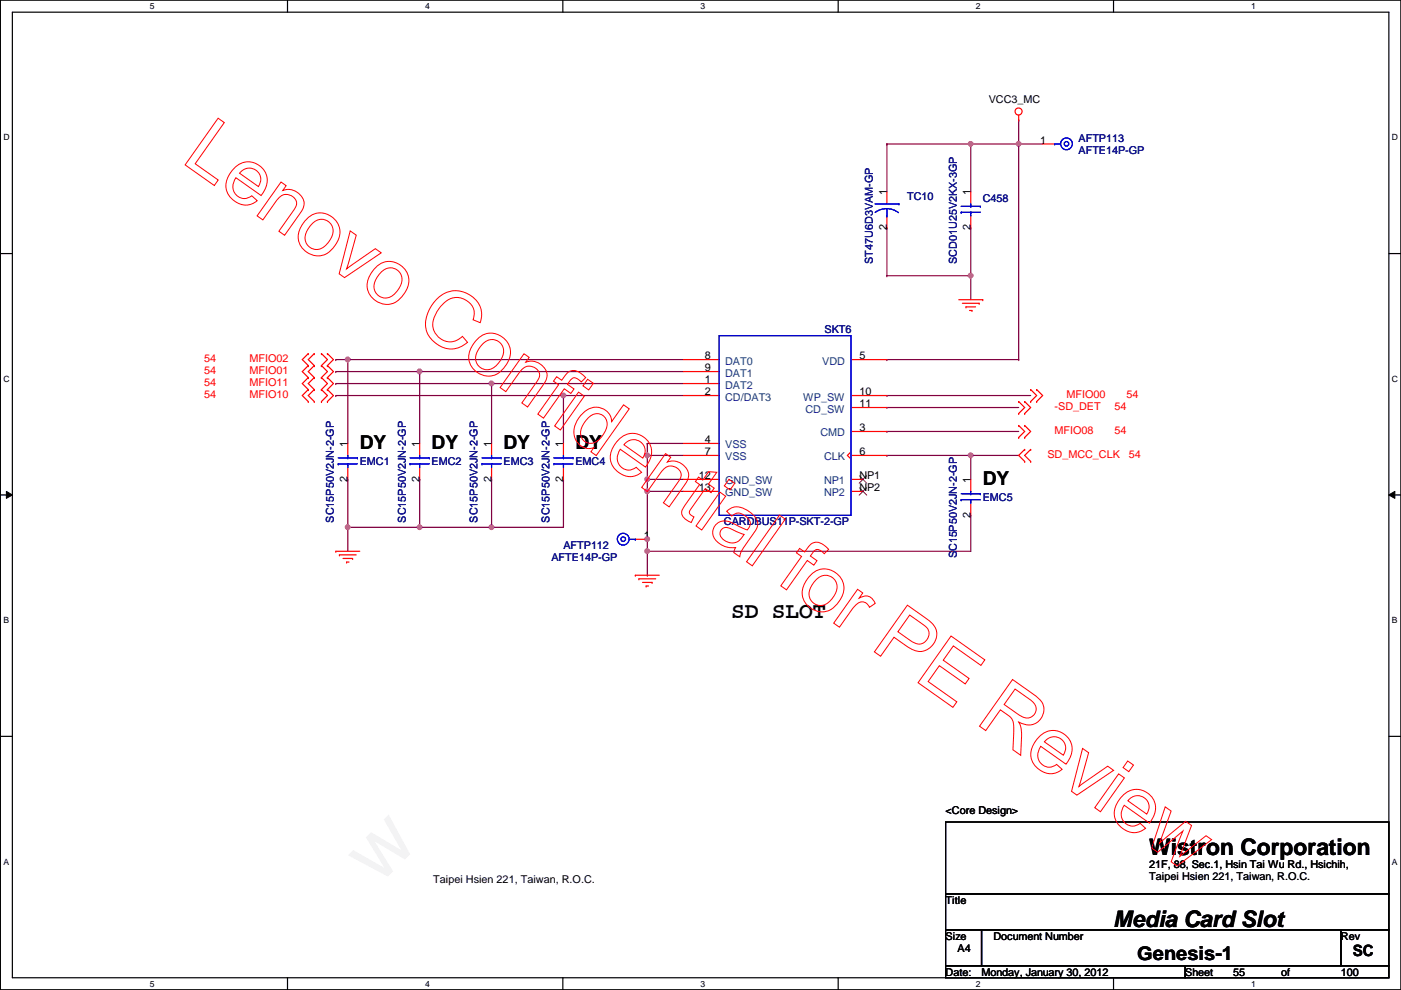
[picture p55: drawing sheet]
<svg xmlns="http://www.w3.org/2000/svg" width="297mm" height="210mm" viewBox="0 0 297 210" stroke-linecap="round" stroke-linejoin="round" font-family="sans-serif">
<defs><g id="words">
<g font-size="4.8">
<text x="155" y="131.1">SD SLOT</text>
<text x="243.7" y="181.3">Wistron Corporation</text>
<text x="236" y="196.5">Media Card Slot</text>
</g>
<g font-size="4.1">
<text x="76.3" y="95.2">DY</text>
<text x="91.5" y="95.2">DY</text>
<text x="106.8" y="95.2">DY</text>
<text x="122" y="95.2">DY</text>
<text x="208.4" y="102.9">DY</text>
<text x="241.1" y="203.5">Genesis-1</text>
</g>
<text font-size="3.3" x="286.8" y="202.8">SC</text>
<g font-size="2.3">
<text x="209.6" y="21.9">VCC3_MC</text>
<text x="220.6" y="30.5">1</text>
<text x="188" y="41.4" transform="rotate(-90 188 41.4)">1</text>
<text x="205.8" y="41.4" transform="rotate(-90 205.8 41.4)">1</text>
<text x="188" y="48.8" transform="rotate(-90 188 48.8)">2</text>
<text x="205.8" y="48.8" transform="rotate(-90 205.8 48.8)">2</text>
<text x="149.4" y="76.2">8</text>
<text x="182.2" y="76.2">5</text>
<text x="149.4" y="81.3">1</text>
<text x="149.4" y="83.8">2</text>
<text x="149.4" y="78.7">9</text>
<text x="182.2" y="83.8">10</text>
<text x="182.2" y="86.4">11</text>
<text x="73.7" y="94.8" transform="rotate(-90 73.7 94.8)">1</text>
<text x="88.9" y="94.8" transform="rotate(-90 88.9 94.8)">1</text>
<text x="104.2" y="94.8" transform="rotate(-90 104.2 94.8)">1</text>
<text x="119.4" y="94.8" transform="rotate(-90 119.4 94.8)">1</text>
<text x="149.4" y="94">4</text>
<text x="182.2" y="91.4">3</text>
<text x="148.2" y="101.6">12</text>
<text x="149.4" y="96.5">7</text>
<text x="182.2" y="96.5">6</text>
<text x="182.2" y="101.6">NP1</text>
<text x="73.7" y="102.2" transform="rotate(-90 73.7 102.2)">2</text>
<text x="88.9" y="102.2" transform="rotate(-90 88.9 102.2)">2</text>
<text x="104.2" y="102.2" transform="rotate(-90 104.2 102.2)">2</text>
<text x="119.4" y="102.2" transform="rotate(-90 119.4 102.2)">2</text>
<text x="148.2" y="104.1">13</text>
<text x="182.2" y="104.1">NP2</text>
<text x="205.8" y="102.4" transform="rotate(-90 205.8 102.4)">1</text>
<text x="205.8" y="109.8" transform="rotate(-90 205.8 109.8)">2</text>
<text x="136.5" y="114.3">1</text>
<text x="200.5" y="172.6">&lt;Core Design&gt;</text>
<text x="243.7" y="184">21F, 88, Sec.1, Hsin Tai Wu Rd., Hsichih,</text>
<text x="91.9" y="187.1">Taipei Hsien 221, Taiwan, R.O.C.</text>
<text x="200.5" y="191.6">Title</text>
<text x="243.7" y="186.6">Taipei Hsien 221, Taiwan, R.O.C.</text>
<text x="200.5" y="199.2">Size</text>
<text x="203" y="201.8">A4</text>
<text x="210.6" y="199.2">Document Number</text>
<text x="284.3" y="199.2">Rev</text>
<text x="200.5" y="206.8">Date:</text>
<text x="208.1" y="206.8">Monday, January 30, 2012</text>
<text x="251.3" y="206.8">Sheet</text>
<text x="261.4" y="206.8">55</text>
<text x="271.6" y="206.8">of</text>
<text x="284.3" y="206.8">100</text>
</g>
<g font-size="2.3" fill="#000080">
<text x="228.7" y="30.1">AFTP113</text>
<text x="228.7" y="32.6">AFTE14P-GP</text>
<text x="192.4" y="42.5">TC10</text>
<text x="208.4" y="42.8">C458</text>
<text x="185.1" y="55.9" transform="rotate(-90 185.1 55.9)">ST47U6D3VAM-GP</text>
<text x="202.9" y="55.9" transform="rotate(-90 202.9 55.9)">SCD01U25V2KX-3GP</text>
<text x="174.8" y="70.7">SKT6</text>
<text x="76.3" y="98.6">EMC1</text>
<text x="91.5" y="98.6">EMC2</text>
<text x="106.8" y="98.6">EMC3</text>
<text x="122" y="98.6">EMC4</text>
<text x="208.4" y="106.3">EMC5</text>
<text x="70.8" y="110.8" transform="rotate(-90 70.8 110.8)">SC15P50V2JN-2-GP</text>
<text x="86" y="110.8" transform="rotate(-90 86 110.8)">SC15P50V2JN-2-GP</text>
<text x="101.3" y="110.8" transform="rotate(-90 101.3 110.8)">SC15P50V2JN-2-GP</text>
<text x="116.5" y="110.8" transform="rotate(-90 116.5 110.8)">SC15P50V2JN-2-GP</text>
<text x="153.5" y="111.3">CARDBUS11P-SKT-2-GP</text>
<text x="116.9" y="119">AFTE14P-GP</text>
<text x="119.5" y="116.4">AFTP112</text>
<text x="202.9" y="118.4" transform="rotate(-90 202.9 118.4)">SC15P50V2JN-2-GP</text>
</g>
<g font-size="2.3" fill="#f00">
<text x="43.3" y="76.8">54</text>
<text x="52.9" y="76.8">MFIO02</text>
<text x="43.3" y="79.3">54</text>
<text x="43.3" y="81.9">54</text>
<text x="52.9" y="79.3">MFIO01</text>
<text x="52.9" y="81.9">MFIO11</text>
<text x="43.3" y="84.4">54</text>
<text x="52.9" y="84.4">MFIO10</text>
<text x="223.6" y="87">-SD_DET</text>
<text x="226.1" y="84.4">MFIO00</text>
<text x="236.3" y="87">54</text>
<text x="238.8" y="84.4">54</text>
<text x="223.6" y="92">MFIO08</text>
<text x="236.3" y="92">54</text>
<text x="222.1" y="97.1">SD_MCC_CLK</text>
<text x="239.3" y="97.1">54</text>
</g>
<g font-size="2.3" fill="#004080">
<text x="153.8" y="77.3">DAT0</text>
<text x="174.3" y="77.3">VDD</text>
<text x="153.8" y="82.4">DAT2</text>
<text x="153.8" y="79.8">DAT1</text>
<text x="153.8" y="84.9">CD/DAT3</text>
<text x="170.3" y="84.9">WP_SW</text>
<text x="170.8" y="87.5">CD_SW</text>
<text x="153.8" y="95.1">VSS</text>
<text x="173.9" y="92.5">CMD</text>
<text x="153.8" y="97.6">VSS</text>
<text x="174.7" y="97.6">CLK</text>
<text x="153.8" y="102.7">GND_SW</text>
<text x="153.8" y="105.2">GND_SW</text>
<text x="174.7" y="102.7">NP1</text>
<text x="174.7" y="105.2">NP2</text>
</g>
<g font-size="1.8">
<text x="31.8" y="1.9">5</text>
<text x="90.1" y="1.9">4</text>
<text x="148.5" y="1.9">3</text>
<text x="206.9" y="1.9">2</text>
<text x="265.3" y="1.9">1</text>
<text x=".7" y="29.8">D</text>
<text x="295.1" y="29.8">D</text>
<text x=".7" y="80.9">C</text>
<text x="295.1" y="80.9">C</text>
<text x=".7" y="132.1">B</text>
<text x="295.1" y="132.1">B</text>
<text x=".7" y="183.3">A</text>
<text x="295.1" y="183.3">A</text>
<text x="31.8" y="209.2">5</text>
<text x="90.1" y="209.2">4</text>
<text x="148.5" y="209.2">3</text>
<text x="206.9" y="209.2">2</text>
<text x="265.3" y="209.2">1</text>
</g>
</g></defs>
<path d="M.1 0h296.9v209.8h-296.9zM2.6 2.6h291.9v204.7h-291.9z" fill="none" stroke="#000" stroke-width=".25"/>
<g fill="#fff">
<path d="M31.8 .3h1v2h-1z"/>
<path d="M31.8 207.6h1v1.9h-1z"/>
</g>
<path d="M61 0v2.6M61 207.3v2.5" fill="none" stroke="#000" stroke-width=".25"/>
<g fill="#fff">
<path d="M90.1 .3h1v2h-1z"/>
<path d="M90.1 207.6h1v1.9h-1z"/>
</g>
<path d="M119.3 0v2.6M119.3 207.3v2.5" fill="none" stroke="#000" stroke-width=".25"/>
<g fill="#fff">
<path d="M148.5 .3h1v2h-1z"/>
<path d="M148.5 207.6h1v1.9h-1z"/>
</g>
<path d="M177.7 0v2.6M177.7 207.3v2.5" fill="none" stroke="#000" stroke-width=".25"/>
<g fill="#fff">
<path d="M206.9 .3h1v2h-1z"/>
<path d="M206.9 207.6h1v1.9h-1z"/>
</g>
<path d="M236.1 0v2.6M236.1 207.3v2.5" fill="none" stroke="#000" stroke-width=".25"/>
<g fill="#fff">
<path d="M265.3 .3h.9v2h-.9z"/>
<path d="M265.3 207.6h.9v1.9h-.9z"/>
<path d="M.7 28.2h1.3v1.9h-1.3z"/>
<path d="M295.1 28.2h1.3v1.9h-1.3z"/>
<path d="M.7 79.3h1.3v2h-1.3z"/>
<path d="M295.1 79.3h1.3v2h-1.3z"/>
</g>
<path d="M.1 53.8h2.5M294.5 53.8h2.5" fill="none" stroke="#000" stroke-width=".25"/>
<g fill="#fff">
<path d="M.7 130.5h1.2v2h-1.2z"/>
<path d="M295.1 130.5h1.2v2h-1.2z"/>
</g>
<path d="M.1 104.9h2.5M294.5 104.9h2.5" fill="none" stroke="#000" stroke-width=".25"/>
<path d="M1.4 104.2l1.2 .7-1.2 .8zM294.5 104.9l1.2-.7v1.5z" fill="#000"/>
<path d="M1.4 104.2l1.2 .7-1.2 .8zM294.5 104.9l1.2-.7v1.5z" fill="none" stroke="#000" stroke-width=".21"/>
<g fill="#fff">
<path d="M.7 181.7h1.2v2h-1.2z"/>
<path d="M295.1 181.7h1.2v2h-1.2z"/>
</g>
<path d="M.1 156.1h2.5M294.5 156.1h2.5" fill="none" stroke="#000" stroke-width=".25"/>
<path d="M188 91.5h.1M188 91.5h28M137.2 101.6h.1M137.2 104.2h.1M137.2 114.3h.1M137.2 101.6h7.7M137.2 101.6v12.7M137.2 104.2h7.7" fill="none" stroke="#800040" stroke-width=".25"/>
<circle cx="137.2" cy="104.2" r=".49" fill="#f0f"/>
<circle cx="137.2" cy="104.2" r=".49" fill="none" stroke="#f0f" stroke-width=".25"/>
<circle cx="137.2" cy="114.3" r=".49" fill="#f0f"/>
<circle cx="137.2" cy="114.3" r=".49" fill="none" stroke="#f0f" stroke-width=".25"/>
<path d="M104.2 111.8h.1M119.5 101.6h.1M119.5 101.6v10.2h-15.3M137.2 116.9h.1M137.2 114.3v2.6" fill="none" stroke="#800040" stroke-width=".25"/>
<circle cx="104.2" cy="111.8" r=".49" fill="#f0f"/>
<circle cx="104.2" cy="111.8" r=".49" fill="none" stroke="#f0f" stroke-width=".25"/>
<path d="M205.8 30.5h.1M205.8 30.5h10.2M205.8 58.5h.1M205.8 58.5v5M71.2 76.2h.1M71.2 76.2h2.5M73.7 76.2h.1M73.7 76.2v17.8M73.7 101.6h.1M73.7 101.6v10.2" fill="none" stroke="#800040" stroke-width=".25"/>
<circle cx="205.8" cy="58.4" r=".49" fill="#f0f"/>
<circle cx="205.8" cy="58.4" r=".49" fill="none" stroke="#f0f" stroke-width=".25"/>
<path d="M205.8 30.5h.1M205.8 30.5v10.2M188 48.3h.1M188 48.3v10.2M73.7 76.2h.1M73.7 76.2h71.2M188 86.4h.1M188 86.4h28M205.8 96.6h.1M205.8 96.6h10.2M89 101.6h.1M89 101.6v10.2" fill="none" stroke="#800040" stroke-width=".25"/>
<circle cx="73.7" cy="76.2" r=".49" fill="#f0f"/>
<circle cx="73.7" cy="76.2" r=".49" fill="none" stroke="#f0f" stroke-width=".25"/>
<path d="M89 78.8h.1M89 78.8h55.9" fill="none" stroke="#800040" stroke-width=".25"/>
<circle cx="89" cy="78.8" r=".49" fill="#f0f"/>
<circle cx="89" cy="78.8" r=".49" fill="none" stroke="#f0f" stroke-width=".25"/>
<path d="M104.2 81.3h.1M104.2 81.3h40.7" fill="none" stroke="#800040" stroke-width=".25"/>
<circle cx="104.2" cy="81.3" r=".49" fill="#f0f"/>
<circle cx="104.2" cy="81.3" r=".49" fill="none" stroke="#f0f" stroke-width=".25"/>
<path d="M119.5 83.9h.1M119.5 83.9h25.4" fill="none" stroke="#800040" stroke-width=".25"/>
<circle cx="119.4" cy="83.8" r=".49" fill="#f0f"/>
<circle cx="119.4" cy="83.8" r=".49" fill="none" stroke="#f0f" stroke-width=".25"/>
<path d="M216 30.5h.1M216 30.5h5.1M71.2 78.8h.1M71.2 78.8h17.8M89 78.8h.1M89 78.8v15.2" fill="none" stroke="#800040" stroke-width=".25"/>
<circle cx="216" cy="30.5" r=".49" fill="#f0f"/>
<circle cx="216" cy="30.5" r=".49" fill="none" stroke="#f0f" stroke-width=".25"/>
<path d="M188 30.5h.1M188 30.5h17.8M188 83.9h.1M188 83.9h30.5M205.8 96.6h.1M205.8 96.6v5" fill="none" stroke="#800040" stroke-width=".25"/>
<circle cx="205.8" cy="30.5" r=".49" fill="#f0f"/>
<circle cx="205.8" cy="30.5" r=".49" fill="none" stroke="#f0f" stroke-width=".25"/>
<path d="M73.7 111.8h.1M73.7 111.8h15.3" fill="none" stroke="#800040" stroke-width=".25"/>
<circle cx="73.7" cy="111.8" r=".49" fill="#f0f"/>
<circle cx="73.7" cy="111.8" r=".49" fill="none" stroke="#f0f" stroke-width=".25"/>
<path d="M71.2 81.3h.1M71.2 81.3h33M104.2 81.3h.1M104.2 81.3v12.7M188 96.6h.1M188 96.6h17.8M73.7 111.8h.1M73.7 111.8v5.1" fill="none" stroke="#800040" stroke-width=".25"/>
<circle cx="205.8" cy="96.5" r=".49" fill="#f0f"/>
<circle cx="205.8" cy="96.5" r=".49" fill="none" stroke="#f0f" stroke-width=".25"/>
<path d="M188 30.5h.1M188 30.5v10.2M89 111.8h.1M104.2 101.6h.1M104.2 101.6v10.2h-15.2" fill="none" stroke="#800040" stroke-width=".25"/>
<circle cx="89" cy="111.8" r=".49" fill="#f0f"/>
<circle cx="89" cy="111.8" r=".49" fill="none" stroke="#f0f" stroke-width=".25"/>
<path d="M216 25.4h.1M216 25.4v5.1M188 58.5h.1M205.8 48.3h.1M205.8 48.3v10.2h-17.8M71.2 83.9h.1M71.2 83.9h48.3M119.5 83.9h.1M119.5 83.9v10.1M137.2 116.9h.1M137.2 116.9h68.6" fill="none" stroke="#800040" stroke-width=".25"/>
<circle cx="137.2" cy="116.9" r=".49" fill="#f0f"/>
<circle cx="137.2" cy="116.9" r=".49" fill="none" stroke="#f0f" stroke-width=".25"/>
<path d="M137.2 94h.1M137.2 96.6h.1M137.2 94v2.6M137.2 94h7.7M137.2 116.9v5.1M205.8 109.3h.1M205.8 109.3v7.6M137.2 122h.1" fill="none" stroke="#800040" stroke-width=".25"/>
<circle cx="137.2" cy="96.5" r=".49" fill="#f0f"/>
<circle cx="137.2" cy="96.5" r=".49" fill="none" stroke="#f0f" stroke-width=".25"/>
<path d="M216 30.5v45.7M188 76.2h.1M188 76.2h28M216 76.2h.1M137.2 96.6h.1M137.2 96.6h7.7M137.2 96.6v5M137.2 101.6h.1" fill="none" stroke="#800040" stroke-width=".25"/>
<circle cx="137.2" cy="101.6" r=".49" fill="#f0f"/>
<circle cx="137.2" cy="101.6" r=".49" fill="none" stroke="#f0f" stroke-width=".25"/>
<g fill="none" stroke="#f00" stroke-width=".25">
<path d="M216 25.4h.1M216 24.4v1M221.1 30.5h2.5M188 40.7v2.5M188 45.8v2.5M205.8 40.7v2.5M205.8 45.8v2.5M65.4 77.5h.1M65.4 75h.1M65.4 75l-1.3 1.2 1.3 1.3M65.4 77.5l-1.3 1.3 1.3 1.3M66.6 77.5h.1"/>
<path d="M66.6 75h.1M66.6 75l-1.2 1.2 1.2 1.3M66.6 77.5l-1.2 1.3 1.2 1.3M68.2 75h.1M68.2 77.5h.1M68.2 75l1.2 1.2-1.2 1.3M68.2 77.5l1.2 1.3-1.2 1.3M69.4 77.5h.1M69.4 75h.1M69.4 75l1.3 1.2-1.3 1.3M69.4 77.5l1.3 1.3-1.3 1.3M144.9 76.2h7.6"/>
<path d="M144.9 78.8h7.6M180.4 76.2h7.6M203.3 63.5h5.1M204 64.3h3.6M204.8 65.1h.1M204.8 65.1h2M205.6 65.8h.5M206.1 65.8h.1M207.6 64.3h.1M208.4 63.5h.1M65.4 80.1h.1M65.4 82.6h.1"/>
<path d="M65.4 85.1h.1M65.4 80.1l-1.3 1.2 1.3 1.3M65.4 82.6l-1.3 1.3 1.3 1.2M66.6 80.1h.1M66.6 82.6h.1M66.6 85.1h.1M66.6 80.1l-1.2 1.2 1.2 1.3M66.6 82.6l-1.2 1.3 1.2 1.2M68.2 80.1h.1M68.2 82.6h.1M68.2 85.1h.1M68.2 80.1l1.2 1.2-1.2 1.3"/>
<path d="M68.2 82.6l1.2 1.3-1.2 1.2M69.4 80.1h.1M69.4 82.6h.1M69.4 85.1h.1M69.4 80.1l1.3 1.2-1.3 1.3M69.4 82.6l1.3 1.3-1.3 1.2M73.7 94v2.6M73.7 99.1v2.5M89 94v2.6M89 99.1v2.5M104.2 94v2.6M104.2 99.1v2.5"/>
<path d="M119.5 94v2.6M119.5 99.1v2.5M144.9 81.3h7.6M144.9 83.9h7.6M144.9 94h7.6M144.9 96.6h7.6M180.4 83.9h7.6M180.4 91.5h7.6M180.4 95.8l-.7 .8 .7 .7M180.4 96.6h7.6M180.4 86.4h7.6M216 87.7h.1"/>
<path d="M216 85.1h.1M216 92.8h.1M216 90.2h.1M216 85.1l1.3 1.3-1.3 1.3M216 90.2l1.3 1.3-1.3 1.3M217.3 97.8h.1M217.3 95.3h.1M217.3 87.7h.1M217.3 85.1h.1M217.3 92.8h.1M217.3 90.2h.1M217.3 95.3l-1.3 1.3 1.3 1.2"/>
<path d="M217.3 85.1l1.2 1.3-1.2 1.3M217.3 90.2l1.2 1.3-1.2 1.3M218.5 95.3h.1M218.5 97.8h.1M218.5 85.1h.1M218.5 82.6h.1M218.5 95.3l-1.2 1.3 1.2 1.2M218.5 82.6l1.3 1.3-1.3 1.2M219.8 85.1h.1M219.8 82.6h.1M219.8 82.6l1.3 1.3-1.3 1.2M71.2 116.9h.1"/>
<path d="M71.2 116.9h5.1M72 117.6h.1M72 117.6h3.5M72.7 118.4h2.1M73.5 119.2h.1M73.5 119.2h.5M74.8 118.4h.1M134.7 114.3h2.5M144.9 101.6h7.6M144.9 104.2h7.6M180.4 101.6h2.6M180.4 104.2h2.6"/>
<path d="M205.8 101.6v2.6M205.8 106.7v2.6M134.7 122h.1M134.7 122h5.1M135.5 122.7h.1M135.5 122.7h3.5M136.2 123.5h2.1M137 124.2h.1M137 124.2h.5M138.3 123.5h.1"/>
<circle cx="216" cy="23.6" r=".75"/>
</g>
<path d="M200.5 174.3h94v15.2h-94zM200.5 189.5h94v7.6h-94zM200.5 197.1h7.6v7.7h-7.6zM208.1 197.1h76.2v7.7h-76.2zM284.3 197.1h10.2v7.7h-10.2zM200.5 204.8h50.8v2.5h-50.8zM251.3 204.8h43.2v2.5h-43.2z" fill="none" stroke="#000" stroke-width=".25"/>
<path d="M182.2 100.9l1.6 1.5M182.2 103.4l1.6 1.6M183.7 100.9l-1.5 1.5M183.7 103.4l-1.5 1.6" fill="none" stroke="#804000" stroke-width=".21"/>
<g fill="none" stroke="#00f" stroke-width=".25">
<path d="M223.6 30.5h.1M223.6 30.5h1.3M185.5 43.2h5.1M188 45.8h.1M188 44.2l1.1 .2 1.4 .7M188 44.2l-1.5 .3-1 .5M188 44.2v1.6M190.6 43.2h.1M203.8 45h.1M203.8 43.7h4.1M203.8 45h4.1M205.8 43.7h.1"/>
<path d="M205.8 45h.1M205.8 43.2v.5M205.8 45v.8M207.9 43.7h.1M152.5 71.2h27.9v38.1h-27.9zM71.7 98.3h.1M71.7 97.1h4.1M71.7 98.3h4.1M73.7 97.1h.1M73.7 98.3h.1M73.7 96.6v.5M73.7 98.3v.8"/>
<path d="M75.8 97.1h.1M86.9 98.3h.1M86.9 97.1h4.1M86.9 98.3h4.1M89 97.1h.1M89 98.3h.1M89 96.6v.5M89 98.3v.8M91 97.1h.1M102.2 98.3h.1M102.2 97.1h4.1M102.2 98.3h4.1"/>
<path d="M104.2 97.1h.1M104.2 98.3h.1M104.2 96.6v.5M104.2 98.3v.8M106.3 97.1h.1M117.4 98.3h.1M117.4 97.1h4.1M117.4 98.3h4.1M119.5 97.1h.1M119.5 98.3h.1M119.5 96.6v.5M119.5 98.3v.8"/>
<path d="M121.5 97.1h.1M133.4 114.3h1.3M134.7 114.3h.1M203.8 106h.1M203.8 104.7h4.1M203.8 106h4.1M205.8 104.7h.1M205.8 106h.1M205.8 104.2v.5M205.8 106v.7M207.9 104.7h.1"/>
<circle cx="226.1" cy="30.5" r=".49"/>
<circle cx="226.1" cy="30.5" r="1.25"/>
<circle cx="132.1" cy="114.3" r=".49"/>
<circle cx="132.1" cy="114.3" r="1.25"/>
</g>
<circle cx="137.2" cy="104.2" r=".49" fill="#f0f"/>
<circle cx="137.2" cy="104.2" r=".49" fill="none" stroke="#f0f" stroke-width=".25"/>
<circle cx="137.2" cy="114.3" r=".49" fill="#f0f"/>
<circle cx="137.2" cy="114.3" r=".49" fill="none" stroke="#f0f" stroke-width=".25"/>
<circle cx="104.2" cy="111.8" r=".49" fill="#f0f"/>
<circle cx="104.2" cy="111.8" r=".49" fill="none" stroke="#f0f" stroke-width=".25"/>
<circle cx="205.8" cy="58.4" r=".49" fill="#f0f"/>
<circle cx="205.8" cy="58.4" r=".49" fill="none" stroke="#f0f" stroke-width=".25"/>
<circle cx="73.7" cy="76.2" r=".49" fill="#f0f"/>
<circle cx="73.7" cy="76.2" r=".49" fill="none" stroke="#f0f" stroke-width=".25"/>
<circle cx="89" cy="78.8" r=".49" fill="#f0f"/>
<circle cx="89" cy="78.8" r=".49" fill="none" stroke="#f0f" stroke-width=".25"/>
<circle cx="104.2" cy="81.3" r=".49" fill="#f0f"/>
<circle cx="104.2" cy="81.3" r=".49" fill="none" stroke="#f0f" stroke-width=".25"/>
<circle cx="119.4" cy="83.8" r=".49" fill="#f0f"/>
<circle cx="119.4" cy="83.8" r=".49" fill="none" stroke="#f0f" stroke-width=".25"/>
<circle cx="216" cy="30.5" r=".49" fill="#f0f"/>
<circle cx="216" cy="30.5" r=".49" fill="none" stroke="#f0f" stroke-width=".25"/>
<circle cx="205.8" cy="30.5" r=".49" fill="#f0f"/>
<circle cx="205.8" cy="30.5" r=".49" fill="none" stroke="#f0f" stroke-width=".25"/>
<circle cx="73.7" cy="111.8" r=".49" fill="#f0f"/>
<circle cx="73.7" cy="111.8" r=".49" fill="none" stroke="#f0f" stroke-width=".25"/>
<circle cx="205.8" cy="96.5" r=".49" fill="#f0f"/>
<circle cx="205.8" cy="96.5" r=".49" fill="none" stroke="#f0f" stroke-width=".25"/>
<circle cx="89" cy="111.8" r=".49" fill="#f0f"/>
<circle cx="89" cy="111.8" r=".49" fill="none" stroke="#f0f" stroke-width=".25"/>
<circle cx="137.2" cy="116.9" r=".49" fill="#f0f"/>
<circle cx="137.2" cy="116.9" r=".49" fill="none" stroke="#f0f" stroke-width=".25"/>
<circle cx="137.2" cy="96.5" r=".49" fill="#f0f"/>
<circle cx="137.2" cy="96.5" r=".49" fill="none" stroke="#f0f" stroke-width=".25"/>
<circle cx="137.2" cy="101.6" r=".49" fill="#f0f"/>
<circle cx="137.2" cy="101.6" r=".49" fill="none" stroke="#f0f" stroke-width=".25"/>
<g fill="none" stroke="#f00" stroke-width=".21">
<path d="M46.2 25.1l1.4 .9-6.2 8.7 4.9 3.5-.9 1.1-6.2-4.3zM49.8 35.5a4 4 0 0 1 5.7 .1 4 4 0 0 1 0 5.7l-.1 .2-5.4-3.8a2.62 2.62 0 0 0-.4 2.9 2.62 2.62 0 0 0 2.6 1.5l1.2-.6 1.1 1.1a4.1 4.1 0 0 1-6.6-3.2 5.7 5.7 0 0 1 1.9-3.9zM51.1 36.4a2.44 2.44 0 0 1 3.3-.2 2.44 2.44 0 0 1 .4 3.4l-4-2.9zM59.6 38.6l1.1 .8-.7 1a3.3 3.3 0 0 1 4.4 3.3l-.7 1.4-3.4 4.8-1.2-.9 3.1-4.3a2.05 2.05 0 0 0 0-3 2.05 2.05 0 0 0-2.9 .1l-3.6 4.8-1.2-.8zM65.1 46.3a4.1 4.1 0 0 1 5.7 0 4.1 4.1 0 0 1 .3 5.7 4.1 4.1 0 0 1-6 1.5 4.1 4.1 0 0 1-.8-6.2zM66.3 47.3a2.53 2.53 0 0 1 3.6-.1 2.53 2.53 0 0 1 .2 3.5 3.4 3.4 0 0 1-3.4 2.2 2.59 2.59 0 0 1-1.5-4.2zM74.3 49l1.2 .9-2 7.1 6.1-4.3 1.2 .9-7.8 5.3-1.1-.8zM79.7 56.6a4.1 4.1 0 0 1 5.7 0 4.1 4.1 0 0 1 .3 5.7 4.1 4.1 0 0 1-6 1.5 4.1 4.1 0 0 1-.8-6.2zM81 57.6a2.53 2.53 0 0 1 3.5-.1 2.53 2.53 0 0 1 .2 3.5 3.4 3.4 0 0 1-3.4 2.2 2.59 2.59 0 0 1-1.5-4.2zM92.5 63.6a5.5 5.5 0 0 1 5.8-1.7 5.5 5.5 0 0 1 3.8 4.8l-.3 1.7-1.5-.6a3.6 3.6 0 0 0-1.1-3.9 3.6 3.6 0 0 0-4.1-.4 6.7 6.7 0 0 0-3.3 6 3.7 3.7 0 0 0 6.2 1.8l1.1 1.3a5.2 5.2 0 0 1-7.8-.8 5.6 5.6 0 0 1 .1-6.8zM101.3 71.8a4.1 4.1 0 0 1 5.6 0 4.1 4.1 0 0 1 .3 5.7 4.1 4.1 0 0 1-6 1.5 4.1 4.1 0 0 1-.7-6.2zM102.5 72.8a2.53 2.53 0 0 1 3.5-.1 2.53 2.53 0 0 1 .2 3.5 3.4 3.4 0 0 1-3.3 2.2 2.59 2.59 0 0 1-1.5-4.2z"/>
<path d="M111.1 75l1.1 .8-.7 1a3.3 3.3 0 0 1 4.4 3.3l-.7 1.4-3.3 4.8-1.3-.9 3.1-4.3a2.05 2.05 0 0 0 0-3 2.05 2.05 0 0 0-2.9 .1l-3.6 4.8-1.2-.8zM118 79.9l1.1 .7 .5-.7a2.33 2.33 0 0 1 4-.4l.6 .6-1 .9a1.79 1.79 0 0 0-1.8-.8l-1.1 1.3 1.4 1-.7 .9-1.4-1-4.4 6.3-1.2-.9 4.4-6.2-1-.8zM122.7 83.1l1.2 .9-5.1 7.2-1.2-.9zM123.4 87.8a3.5 3.5 0 0 1 3.7-1.4 3.5 3.5 0 0 1 2.6 3l2.5-3.6 1.2 .9-7 9.9-1.1-.8 .6-.9a3.4 3.4 0 0 1-3.4-1 3.4 3.4 0 0 1-.7-3.5l.6-1.3zM124.6 80.4l1.2 .9-1 1.4-1.2-.9zM124.8 88.5a2.27 2.27 0 0 1 3.1-.3 2.27 2.27 0 0 1 .5 3.1 4.2 4.2 0 0 1-3 2.7 2.27 2.27 0 0 1-2.1-1.2 2.27 2.27 0 0 1 .1-2.3zM131.3 93.1a4 4 0 0 1 5.7 0 4 4 0 0 1 0 5.7l-.1 .2-5.4-3.7a2.62 2.62 0 0 0-.4 2.9 2.62 2.62 0 0 0 2.6 1.4l1.2-.5 1.1 1a4.1 4.1 0 0 1-6.6-3.1 5.7 5.7 0 0 1 1.9-3.9zM132.6 94a2.44 2.44 0 0 1 3.3-.2 2.44 2.44 0 0 1 .4 3.3l-4-2.8zM141.1 96.2l1.1 .7-.7 1.1a3.3 3.3 0 0 1 4.4 3.2l-.6 1.5-3.4 4.8-1.2-.9 3-4.4a2.05 2.05 0 0 0 0-2.9 2.05 2.05 0 0 0-2.9 .1l-3.5 4.8-1.3-.9zM148.1 101.2l.9 .6 1.3-1.8 1.7 .1-1.8 2.5 1.2 .9-.6 1-1.3-.9-2.9 4.2a.93 .93 0 0 0-.4 .9 .93 .93 0 0 0 .7 .8l.2 .1-.6 1.2a2.49 2.49 0 0 1-2-2.4l.6-1.1 3.2-4.6-.9-.6zM152.6 104.3l1.2 .9-5 7.2-1.2-.9zM153.1 112.2a1.6 1.6 0 0 1 2 0l2.7 1.1a2.7 2.7 0 0 1-2.6 1.8 2.7 2.7 0 0 1-2.5-1.8l.1-.7z"/>
<path d="M154.1 108.4a3.2 3.2 0 0 1 4.4-.2 3.5 3.5 0 0 1 2.1 3.1l-.4 1.2-1.6 2.3a6.9 6.9 0 0 0-1.8 3.3l-1.2-.9 .4-1.1a4.4 4.4 0 0 1-4.9-2.9 2.63 2.63 0 0 1 1.4-2.5 2.63 2.63 0 0 1 2.8 .2l3.1 1.5a1.75 1.75 0 0 0-.4-3 1.94 1.94 0 0 0-2.9 0zM154.6 101.6l1.2 .9-1 1.4-1.2-.9zM165.3 109.2l1.2 .9-7 9.9-1.2-.9zM169.5 116.3l1.1 .7 .5-.7a2.33 2.33 0 0 1 4.1-.3l.5 .5-.9 .9a1.79 1.79 0 0 0-1.9-.8l-1.1 1.3 1.4 1-.7 .9-1.3-1-4.4 6.3-1.3-.9 4.4-6.2-1-.8zM172 121.8a4.1 4.1 0 0 1 5.6 0 4.1 4.1 0 0 1 .3 5.6 4.1 4.1 0 0 1-6 1.6 4.1 4.1 0 0 1-.8-6.2zM173.2 122.8a2.53 2.53 0 0 1 3.5-.2 2.53 2.53 0 0 1 .2 3.6 3.4 3.4 0 0 1-3.3 2.2 2.59 2.59 0 0 1-1.5-4.2zM181.8 125l1.1 .7-.7 1.1a2.13 2.13 0 0 1 3.4 1.1l-1.3 .9a1.72 1.72 0 0 0-1.4-1.2 1.72 1.72 0 0 0-1.7 .9l-3.2 4.5-1.2-.9zM192.4 128.3l3.7 2.7a4.4 4.4 0 0 1 2.5 3.6 3.7 3.7 0 0 1-2.1 3.2 3.7 3.7 0 0 1-3.8-.5l-3.2-2.2-2.8 4-1.3-.9zM192.9 130.4l2.5 1.8a2.33 2.33 0 0 1 1.6 2.4 2.17 2.17 0 0 1-3.6 1.4l-3-2.1zM201.6 134.9l7.2 5-.8 1.2-5.9-4.2-2.1 3.1 5.5 3.8-.9 1.2-5.4-3.9-2.4 3.4 6.1 4.3-.9 1.2-7.4-5.2zM214.7 144.1l4.4 3.1a4.1 4.1 0 0 1 2.2 3.2 3.3 3.3 0 0 1-1.8 3 3.3 3.3 0 0 1-3.5-.3 5.5 5.5 0 0 1 .6 3.1l-.2 3.9-1.6-1.1 .1-4.6a2.79 2.79 0 0 0-1.3-2.8l-1.5-1.1-3.1 4.4-1.3-.9zM215.2 146.1l3.1 2.2a2.06 2.06 0 0 1 .6 3.5 2.19 2.19 0 0 1-2.8-.2l-3.2-2.2z"/>
<path d="M220.5 156.1a4 4 0 0 1 5.7 0 4 4 0 0 1-.1 5.7l-.1 .2-5.3-3.8a2.62 2.62 0 0 0-.5 3 2.62 2.62 0 0 0 2.7 1.4l1.1-.5 1.2 1a4.1 4.1 0 0 1-6.7-3.1 5.7 5.7 0 0 1 2-3.9zM221.7 157a2.44 2.44 0 0 1 3.4-.2 2.44 2.44 0 0 1 .3 3.3l-4-2.8zM229.5 158.7l1.3 .9-2 7.1 6.1-4.2 1.2 .8-7.8 5.3-1.1-.8zM237.2 164.1l1.2 .8-5.1 7.2-1.2-.8zM238.2 168.6a4 4 0 0 1 5.7 0 4 4 0 0 1-.1 5.7l-.1 .2-5.3-3.8a2.62 2.62 0 0 0-.5 3 2.62 2.62 0 0 0 2.7 1.4l1.1-.5 1.2 1a4.1 4.1 0 0 1-6.7-3.2 5.7 5.7 0 0 1 2-3.8zM239.1 161.4l1.2 .8-1 1.4-1.2-.9zM239.4 169.5a2.44 2.44 0 0 1 3.4-.2 2.44 2.44 0 0 1 .3 3.3l-4-2.8zM247 171.1l1.3 .9-2.4 6.7 5.5-4.6 1.2 .9-2.4 6.6 5.5-4.4 1.2 .8-7.3 5.6-1.3-.9 2.5-6.5-5.4 4.5-1.2-.9z"/>
</g>
<use href="#words"/>
</svg>
